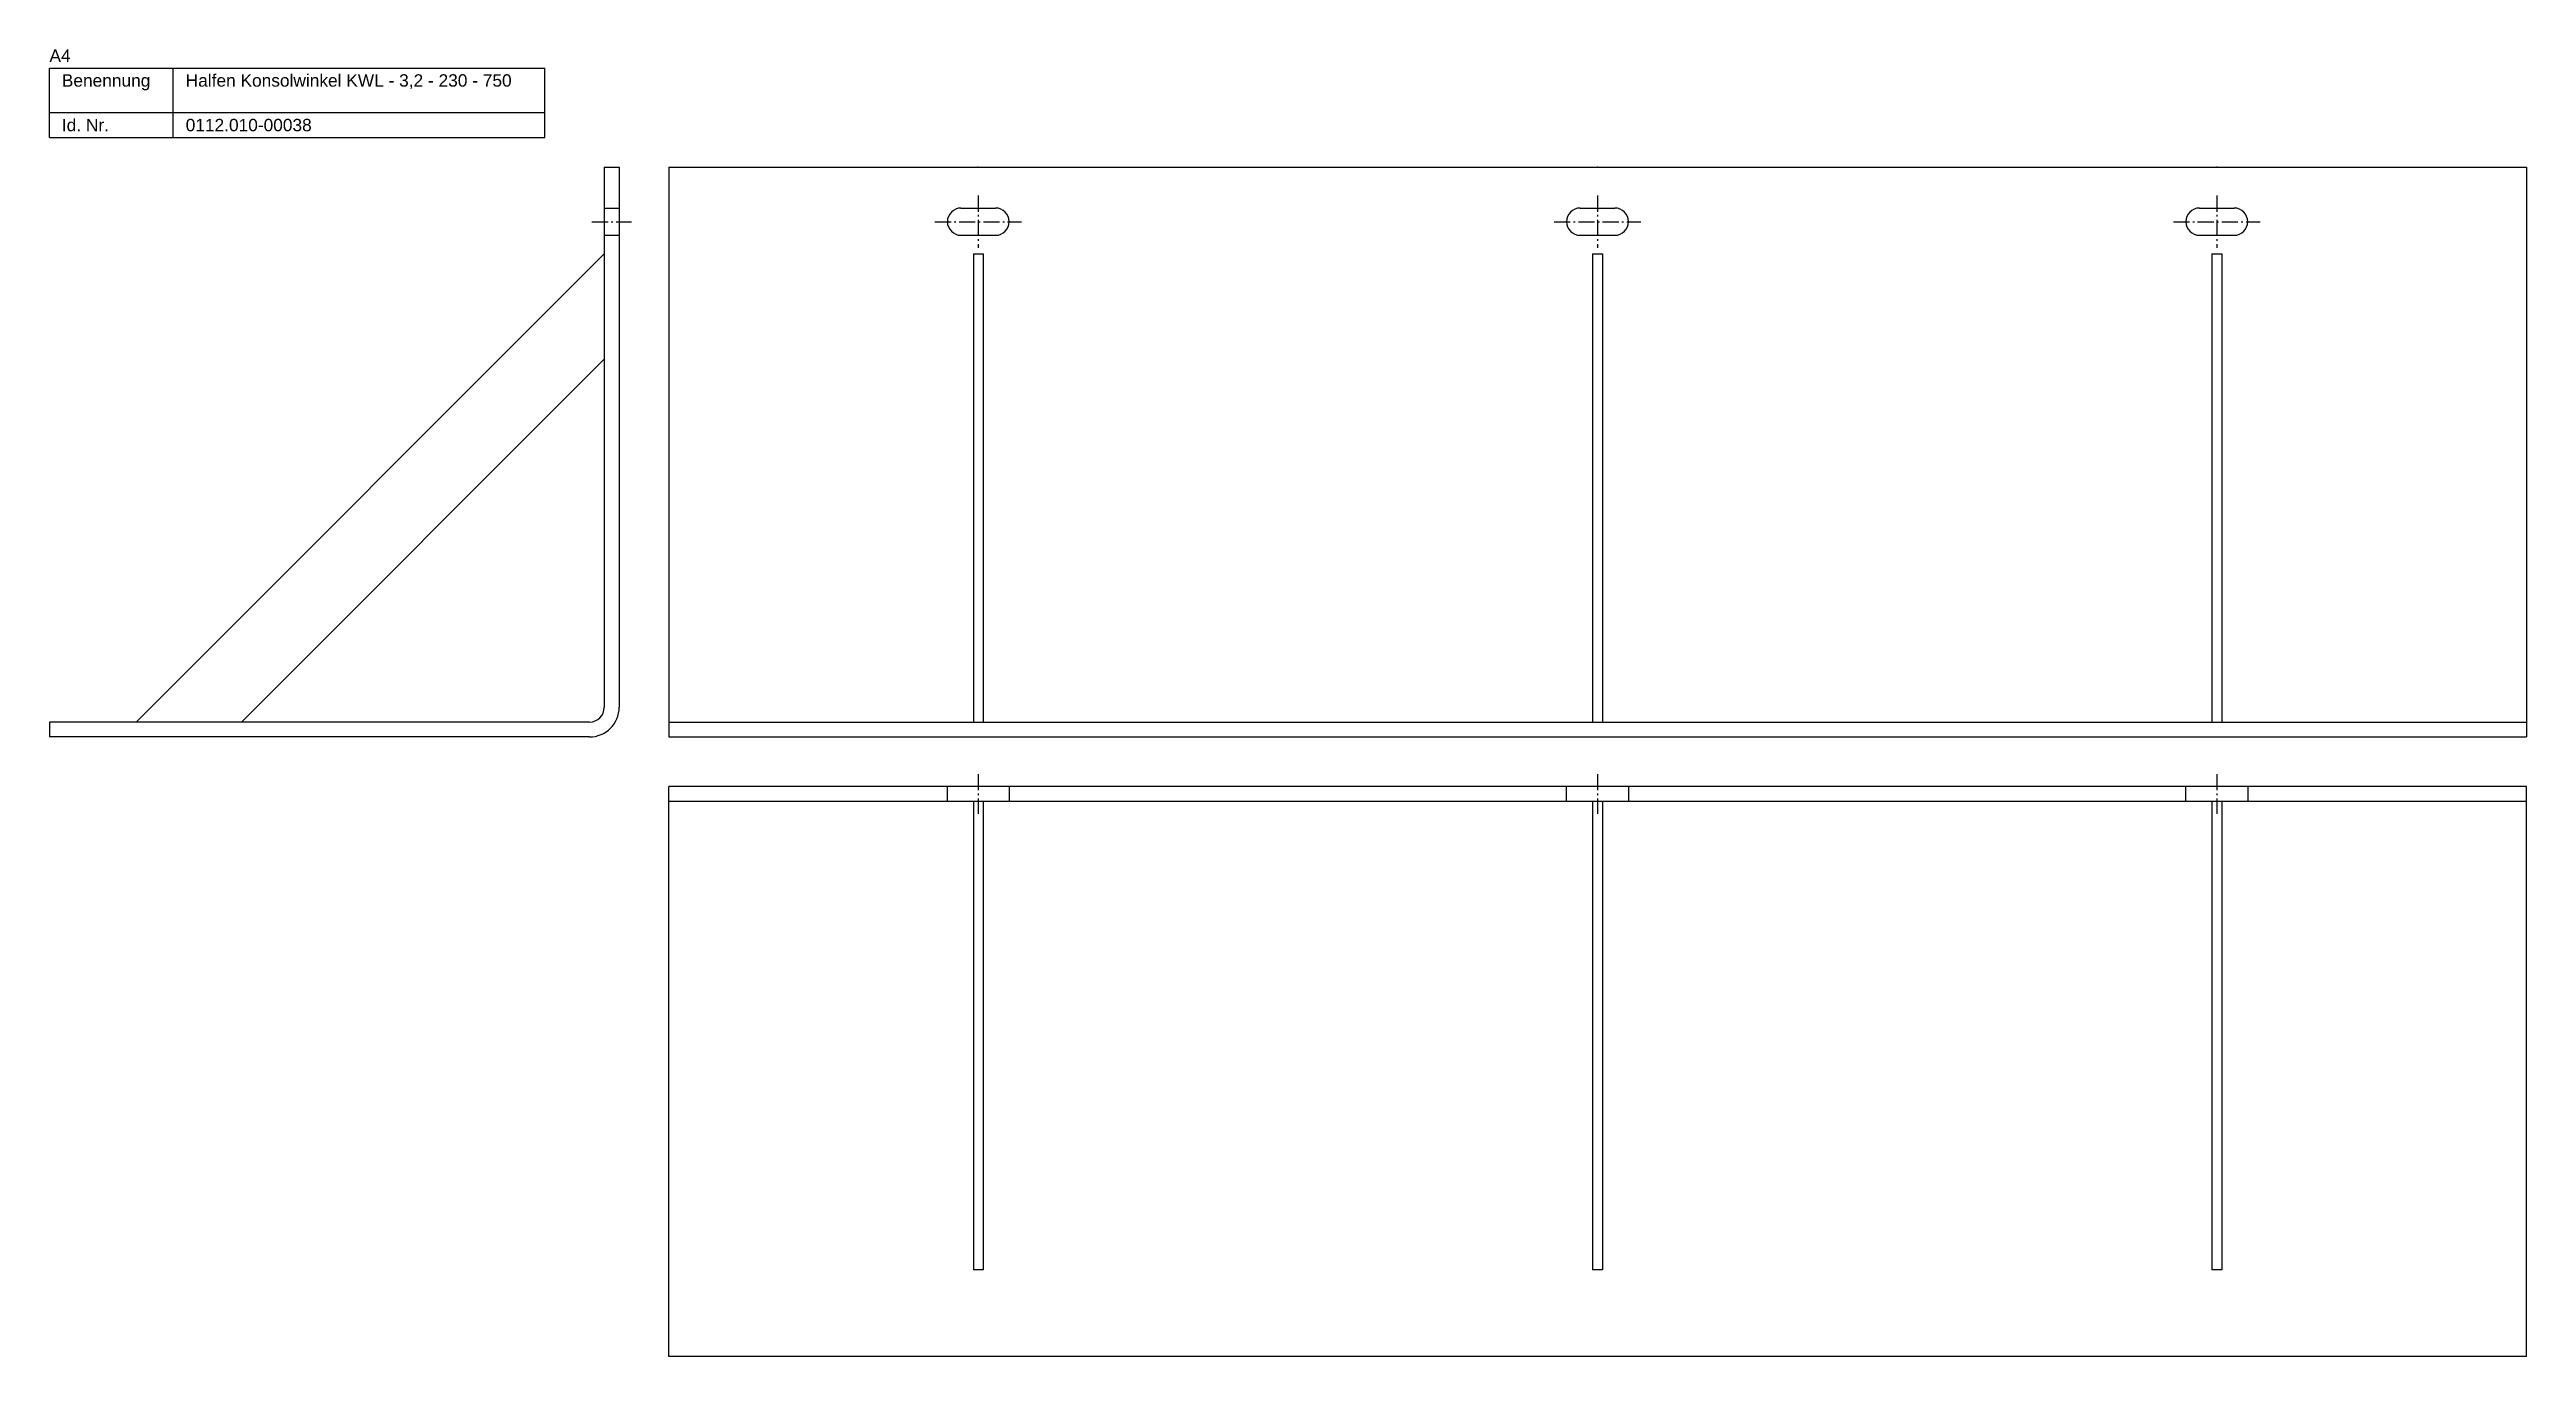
# Model space of a CAD drawing. Header units: millimetres. Extents: x 3683 to 6843, y -2519 to 868.
# Drawn here: x 4483 to 5483, y -1909 to -1382 of the extents above; entities that cross this region are included whole.
import ezdxf

# ---------------------------------------------------------------- set-up
doc = ezdxf.new("R2010")
doc.units = ezdxf.units.MM
doc.linetypes.add('MITTELLINIE', pattern=[0.977, 0.65, -0.13, 0.067, -0.13])
doc.linetypes.add('VERDECKT', pattern=[9.525, 6.35, -3.175])
doc.layers.add('HALFEN-KONSOLANKER', color=2, linetype='CONTINUOUS')
doc.styles.add('ARIAL50', font='ARIAL.TTF', dxfattribs={"height": 5})

msp = doc.modelspace()

# ---------------------------------------------------------------- linework, layer by layer
at = {"layer": 'HALFEN-KONSOLANKER'}
for p, q in [((4483.1, -1389.2), (4683.1, -1389.2)), ((4483.1, -1417.2), (4483.1, -1389.2)), ((4533.1, -1417.2), (4533.1, -1389.2)), ((4683.1, -1417.2), (4683.1, -1389.2)), ((4483.1, -1407.2), (4683.1, -1407.2)), ((4483.1, -1417.2), (4683.1, -1417.2)), ((4707.1, -1429.2), (4707.1, -1647.2)), ((4707.1, -1429.2), (4713.1, -1429.2)), ((4713.1, -1429.2), (4713.1, -1647.2)), ((4733.1, -1429.2), (5483.1, -1429.2)), ((4733.1, -1429.2), (4733.1, -1659.2)), ((5483.1, -1429.2), (5483.1, -1659.2)), ((4851.1, -1445.7), (4865.1, -1445.7)), ((5101.1, -1445.7), (5115.1, -1445.7)), ((5351.1, -1445.7), (5365.1, -1445.7)), ((4851.1, -1456.7), (4865.1, -1456.7)), ((5101.1, -1456.7), (5115.1, -1456.7)), ((5351.1, -1456.7), (5365.1, -1456.7)), ((4707.1, -1464.2), (4518.1, -1653.2)), ((4856.1, -1464.2), (4856.1, -1653.2)), ((4856.1, -1464.2), (4860.1, -1464.2)), ((4860.1, -1464.2), (4860.1, -1653.2)), ((5106.1, -1464.2), (5106.1, -1653.2)), ((5106.1, -1464.2), (5110.1, -1464.2)), ((5110.1, -1464.2), (5110.1, -1653.2)), ((5356.1, -1464.2), (5356.1, -1653.2)), ((5356.1, -1464.2), (5360.1, -1464.2)), ((5360.1, -1464.2), (5360.1, -1653.2)), ((4707.1, -1506.7), (4560.6, -1653.2)), ((4701.1, -1653.2), (4483.1, -1653.2)), ((4483.1, -1653.2), (4483.1, -1659.2)), ((4701.1, -1659.2), (4483.1, -1659.2)), ((4733.1, -1653.2), (5483.1, -1653.2)), ((4733.1, -1659.2), (5483.1, -1659.2)), ((5483.1, -1679.2), (4733.1, -1679.2)), ((4733.1, -1909.2), (4733.1, -1679.2)), ((5483.1, -1909.2), (5483.1, -1679.2)), ((5483.1, -1685.2), (4733.1, -1685.2)), ((4856.1, -1685.2), (4856.1, -1874.2)), ((4860.1, -1685.2), (4860.1, -1874.2)), ((5106.1, -1685.2), (5106.1, -1874.2)), ((5110.1, -1685.2), (5110.1, -1874.2)), ((5356.1, -1685.2), (5356.1, -1874.2)), ((5360.1, -1685.2), (5360.1, -1874.2)), ((4860.1, -1874.2), (4856.1, -1874.2)), ((5110.1, -1874.2), (5106.1, -1874.2)), ((5360.1, -1874.2), (5356.1, -1874.2)), ((5483.1, -1909.2), (4733.1, -1909.2))]:
    msp.add_line(p, q, dxfattribs=at)
at = {"layer": 'HALFEN-KONSOLANKER', "color": 1, "linetype": 'VERDECKT'}
for p, q in [((4707.1, -1445.7), (4713.1, -1445.7)), ((4707.1, -1456.7), (4713.1, -1456.7)), ((4845.6, -1685.2), (4845.6, -1679.2)), ((4870.6, -1679.2), (4870.6, -1685.2)), ((5095.6, -1685.2), (5095.6, -1679.2)), ((5120.6, -1679.2), (5120.6, -1685.2)), ((5345.6, -1685.2), (5345.6, -1679.2)), ((5370.6, -1679.2), (5370.6, -1685.2))]:
    msp.add_line(p, q, dxfattribs=at)
at = {"layer": 'HALFEN-KONSOLANKER', "color": 1, "linetype": 'MITTELLINIE', "ltscale": 10}
for p, q in [((4858.1, -1440.7), (4858.1, -1461.7)), ((5108.1, -1440.7), (5108.1, -1461.7)), ((5358.1, -1440.7), (5358.1, -1461.7)), ((4702.1, -1451.2), (4718.1, -1451.2)), ((4840.6, -1451.2), (4875.6, -1451.2)), ((5090.6, -1451.2), (5125.6, -1451.2)), ((5340.6, -1451.2), (5375.6, -1451.2)), ((4858.1, -1674.2), (4858.1, -1690.2)), ((5108.1, -1674.2), (5108.1, -1690.2)), ((5358.1, -1674.2), (5358.1, -1690.2))]:
    msp.add_line(p, q, dxfattribs=at)
at = {"layer": 'HALFEN-KONSOLANKER'}
for centre, radius, start, end in [((4851.1, -1451.2), 5.5, 90, 270), ((4865.1, -1451.2), 5.5, 270, 90), ((5101.1, -1451.2), 5.5, 90, 270), ((5115.1, -1451.2), 5.5, 270, 90), ((5351.1, -1451.2), 5.5, 90, 270), ((5365.1, -1451.2), 5.5, 270, 90), ((4701.1, -1647.2), 12, 270, 0), ((4701.1, -1647.2), 6, 270, 0)]:
    msp.add_arc(centre, radius, start, end, dxfattribs=at)
for p in [(4858.1, -1429.2), (4858.1, -1429.2), (5108.1, -1429.2), (5108.1, -1429.2), (5358.1, -1429.2), (5358.1, -1429.2)]:
    msp.add_point(p, dxfattribs=at)

# ---------------------------------------------------------------- texts
at = {"layer": 'HALFEN-KONSOLANKER', "style": 'ARIAL50'}
for s, p in [('A4', (4483.1, -1386.7)), ('Benennung', (4488.1, -1396.7)), ('Halfen Konsolwinkel KWL - 3,2 - 230 - 750', (4538.1, -1396.7)), ('Id. Nr.', (4488.1, -1414.7)), ('0112.010-00038', (4538.1, -1414.7))]:
    msp.add_text(s, height=5, dxfattribs=at).set_placement(p)

doc.saveas('drawing.dxf')
